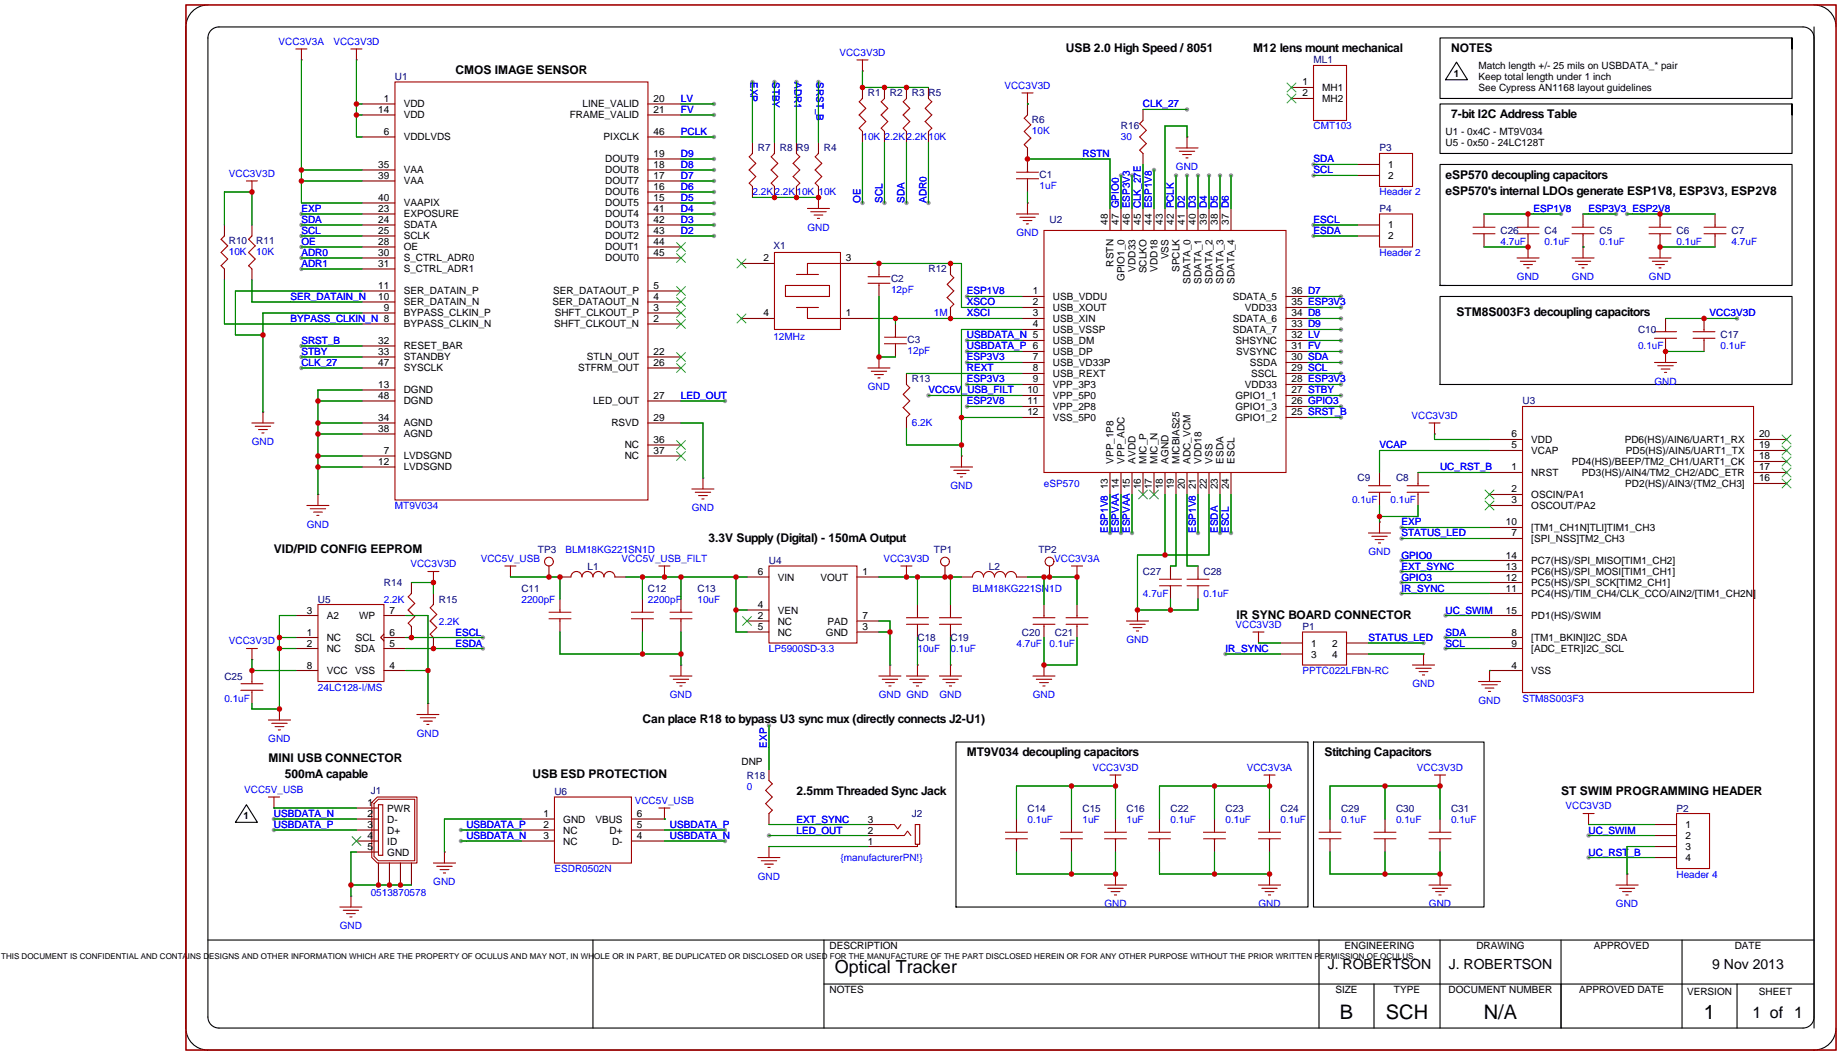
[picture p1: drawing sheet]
<svg xmlns="http://www.w3.org/2000/svg" width="425mm" height="244mm" viewBox="0 0 425 244" stroke-linecap="round" stroke-linejoin="round" font-family="sans-serif">
<defs><g id="words">
<g font-size="4.6">
<text x="309.4" y="235.2">B</text>
<text x="320" y="235.2">SCH</text>
<text x="342.6" y="235.2">N/A</text>
<text x="393.4" y="235.2">1</text>
</g>
<text font-size="4.2" x="192.8" y="224.6">Optical Tracker</text>
<text font-size="3.7" x="404.6" y="235.1">1 of 1</text>
<g font-size="3.2">
<text x="306.6" y="223.8">J. ROBERTSON</text>
<text x="334.5" y="223.8">J. ROBERTSON</text>
<text x="395.3" y="223.8">9 Nov 2013</text>
</g>
<g font-size="2.8">
<text x="105.2" y="17.1">CMOS IMAGE SENSOR</text>
<text x="246.1" y="12">USB 2.0 High Speed / 8051</text>
<text x="289.3" y="12">M12 lens mount mechanical</text>
<text x="335" y="12">NOTES</text>
<text x="335" y="27.3">7-bit I2C Address Table</text>
<text x="333.8" y="41.2">eSP570 decoupling capacitors</text>
<text x="333.8" y="45">eSP570's internal LDOs generate ESP1V8, ESP3V3, ESP2V8</text>
<text x="336.3" y="73">STM8S003F3 decoupling capacitors</text>
<text x="163.6" y="125">3.3V Supply (Digital) - 150mA Output</text>
<text x="63.2" y="127.6">VID/PID CONFIG EEPROM</text>
<text x="285.5" y="142.8">IR SYNC BOARD CONNECTOR</text>
<text x="148.3" y="167">Can place R18 to bypass U3 sync mux (directly connects J2-U1)</text>
<text x="62" y="175.8">MINI USB CONNECTOR</text>
<text x="65.8" y="179.7">500mA capable</text>
<text x="122.9" y="179.7">USB ESD PROTECTION</text>
<text x="223.3" y="174.6">MT9V034 decoupling capacitors</text>
<text x="305.8" y="174.6">Stitching Capacitors</text>
<text x="183.9" y="183.5">2.5mm Threaded Sync Jack</text>
<text x="360.4" y="183.5">ST SWIM PROGRAMMING HEADER</text>
</g>
<g font-size="2.3" fill="#00f">
<text x="64.3" y="10.3">VCC3V3A</text>
<text x="77" y="10.3">VCC3V3D</text>
<text x="193.8" y="12.9">VCC3V3D</text>
<text x="157.2" y="23.5">LV</text>
<text x="173.3" y="18.9" transform="rotate(90 173.3 18.9)">EXP</text>
<text x="178.4" y="18.9" transform="rotate(90 178.4 18.9)">STBY</text>
<text x="183.4" y="18.9" transform="rotate(90 183.4 18.9)">ADR1</text>
<text x="188.5" y="18.9" transform="rotate(90 188.5 18.9)">SRST_B</text>
<text x="231.9" y="20.5">VCC3V3D</text>
<text x="157.2" y="26.1">FV</text>
<text x="263.9" y="24.8">CLK_27</text>
<text x="303.3" y="29.9">CMT103</text>
<text x="157.2" y="31.2">PCLK</text>
<text x="199.1" y="32.4">10K</text>
<text x="204.2" y="32.4">2.2K</text>
<text x="209.3" y="32.4">2.2K</text>
<text x="214.4" y="32.4">10K</text>
<text x="238.3" y="30.9">10K</text>
<text x="258.8" y="32.4">30</text>
<text x="52.8" y="40.8">VCC3V3D</text>
<text x="157.2" y="41.3">D7</text>
<text x="157.2" y="38.8">D8</text>
<text x="157.2" y="36.2">D9</text>
<text x="249.9" y="36.2">RSTN</text>
<text x="271.5" y="39.3">GND</text>
<text x="303.3" y="37.5">SDA</text>
<text x="303.3" y="40.1">SCL</text>
<text x="157.2" y="46.4">D5</text>
<text x="157.2" y="43.9">D6</text>
<text x="173.7" y="45.1">2.2K</text>
<text x="178.8" y="45.1">2.2K</text>
<text x="183.9" y="45.1">10K</text>
<text x="189" y="45.1">10K</text>
<text x="198.7" y="46.9" transform="rotate(-90 198.7 46.9)">OE</text>
<text x="203.8" y="46.9" transform="rotate(-90 203.8 46.9)">SCL</text>
<text x="208.8" y="46.9" transform="rotate(-90 208.8 46.9)">SDA</text>
<text x="213.9" y="46.9" transform="rotate(-90 213.9 46.9)">ADR0</text>
<text x="240" y="43.6">1uF</text>
<text x="318.5" y="45.1">Header 2</text>
<text x="69.6" y="48.9">EXP</text>
<text x="69.6" y="51.5">SDA</text>
<text x="157.2" y="51.5">D3</text>
<text x="157.2" y="48.9">D4</text>
<text x="186.4" y="53.3">GND</text>
<text x="303.3" y="51.5">ESCL</text>
<text x="354.1" y="48.9">ESP1V8</text>
<text x="366.8" y="48.9">ESP3V3 ESP2V8</text>
<text x="52.8" y="58.8">10K</text>
<text x="59.2" y="58.8">10K</text>
<text x="69.6" y="54">SCL</text>
<text x="69.6" y="56.6">OE</text>
<text x="69.6" y="59.1">ADR0</text>
<text x="157.2" y="54">D2</text>
<text x="234.7" y="54.5">GND</text>
<text x="303.3" y="54">ESDA</text>
<text x="318.5" y="59.1">Header 2</text>
<text x="346.5" y="56.6">4.7uF</text>
<text x="356.6" y="56.6">0.1uF</text>
<text x="369.3" y="56.6">0.1uF</text>
<text x="387.1" y="56.6">0.1uF</text>
<text x="399.8" y="56.6">4.7uF</text>
<text x="69.6" y="61.6">ADR1</text>
<text x="350.2" y="64.7">GND</text>
<text x="362.9" y="64.7">GND</text>
<text x="380.7" y="64.7">GND</text>
<text x="67.1" y="69.3">SER_DATAIN_N</text>
<text x="205.7" y="67.7">12pF</text>
<text x="223.3" y="70.5">XSCO</text>
<text x="223.3" y="68">ESP1V8</text>
<text x="67.1" y="74.3">BYPASS_CLKIN_N 8</text>
<text x="215.6" y="73.1">1M</text>
<text x="223.3" y="73.1">XSCI</text>
<text x="394.7" y="73.1">VCC3V3D</text>
<text x="69.6" y="79.4">SRST_B</text>
<text x="69.6" y="82">STBY</text>
<text x="178.6" y="78.4">12MHz</text>
<text x="209.5" y="81.7">12pF</text>
<text x="223.3" y="78.2">USBDATA_N 5</text>
<text x="223.3" y="80.7">USBDATA_P 6</text>
<text x="223.3" y="83.2">ESP3V3</text>
<text x="378.2" y="80.7">0.1uF</text>
<text x="397.3" y="80.7">0.1uF</text>
<text x="69.6" y="84.5">CLK_27</text>
<text x="223.3" y="88.3">ESP3V3</text>
<text x="223.3" y="85.8">REXT</text>
<text x="382" y="88.8">GND</text>
<text x="157.2" y="92.1">LED_OUT</text>
<text x="200.4" y="90.1">GND</text>
<text x="214.4" y="90.9">VCC5V_USB_FILT</text>
<text x="223.3" y="93.4">ESP2V8</text>
<text x="210.6" y="98.5">6.2K</text>
<text x="325.9" y="96.7">VCC3V3D</text>
<text x="58.1" y="102.8">GND</text>
<text x="318.5" y="103.6">VCAP</text>
<text x="219.4" y="112.9">GND</text>
<text x="241" y="112.4">eSP570</text>
<text x="332.5" y="108.6">UC_RST_B</text>
<text x="91.2" y="117.5">MT9V034</text>
<text x="159.7" y="118">GND</text>
<text x="312.2" y="116.3">0.1uF</text>
<text x="321.1" y="116.3">0.1uF</text>
<text x="70.8" y="121.8">GND</text>
<text x="255.8" y="123.1" transform="rotate(-90 255.8 123.1)">ESP1V8</text>
<text x="258.4" y="123.1" transform="rotate(-90 258.4 123.1)">ESPVAA 14</text>
<text x="260.9" y="123.1" transform="rotate(-90 260.9 123.1)">ESPVAA 15</text>
<text x="276.1" y="123.1" transform="rotate(-90 276.1 123.1)">ESP1V8</text>
<text x="281.2" y="123.1" transform="rotate(-90 281.2 123.1)">ESDA</text>
<text x="283.8" y="123.1" transform="rotate(-90 283.8 123.1)">ESCL</text>
<text x="323.6" y="123.9">STATUS_LED</text>
<text x="323.6" y="121.3">EXP</text>
<text x="94.8" y="131">VCC3V3D</text>
<text x="111" y="129.7">VCC5V_USB</text>
<text x="130.6" y="127.7">BLM18KG221SN1D</text>
<text x="143.5" y="129.7">VCC5V_USB_FILT</text>
<text x="204" y="129.7">VCC3V3D</text>
<text x="243.4" y="129.7">VCC3V3A</text>
<text x="316" y="128.2">GND</text>
<text x="323.6" y="131.5">EXT_SYNC</text>
<text x="323.6" y="129">GPIO0</text>
<text x="224.5" y="136.6">BLM18KG221SN1D</text>
<text x="263.9" y="137.8">4.7uF</text>
<text x="277.9" y="137.8">0.1uF</text>
<text x="323.6" y="136.6">IR_SYNC</text>
<text x="323.6" y="134">GPIO3</text>
<text x="88.6" y="139.1">2.2K</text>
<text x="120.4" y="139.1">2200pF</text>
<text x="149.6" y="139.1">2200pF</text>
<text x="161" y="139.1">10uF</text>
<text x="333.8" y="141.7">UC_SWIM</text>
<text x="52.8" y="148.8">VCC3V3D</text>
<text x="101.3" y="144.2">2.2K</text>
<text x="105.2" y="146.7">ESCL</text>
<text x="105.2" y="149.3">ESDA</text>
<text x="234.7" y="149.3">4.7uF</text>
<text x="242.3" y="149.3">0.1uF</text>
<text x="260.1" y="148.5">GND</text>
<text x="285.3" y="145">VCC3V3D</text>
<text x="316" y="148">STATUS_LED</text>
<text x="333.8" y="146.7">SDA</text>
<text x="333.8" y="149.3">SCL</text>
<text x="177.5" y="150.5">LP5900SD-3.3</text>
<text x="211.8" y="150.5">10uF</text>
<text x="219.5" y="150.5">0.1uF</text>
<text x="283" y="150.5">IR_SYNC</text>
<text x="300.7" y="155.6">PPTC022LFBN-RC</text>
<text x="51.8" y="162">0.1uF</text>
<text x="73.4" y="159.4">24LC128-I/MS</text>
<text x="154.7" y="161.2">GND</text>
<text x="202.9" y="161.2">GND GND</text>
<text x="216.9" y="161.2">GND</text>
<text x="238.5" y="161.2">GND</text>
<text x="326.1" y="158.7">GND</text>
<text x="351.5" y="162">STM8S003F3</text>
<text x="341.4" y="162.5">GND</text>
<text x="62" y="171.4">GND</text>
<text x="96.2" y="170.1">GND</text>
<text x="177.1" y="172.6" transform="rotate(-90 177.1 172.6)">EXP</text>
<text x="252.2" y="178">VCC3V3D</text>
<text x="287.9" y="178">VCC3V3A</text>
<text x="327.2" y="178">VCC3V3D</text>
<text x="56.4" y="183.1">VCC5V_USB</text>
<text x="146.6" y="185.6">VCC5V_USB</text>
<text x="172.5" y="182.3">0</text>
<text x="63.2" y="188.6">USBDATA_N</text>
<text x="63.2" y="191.2">USBDATA_P</text>
<text x="107.7" y="191.2">USBDATA_P</text>
<text x="154.7" y="191.2">USBDATA_P</text>
<text x="183.9" y="189.9">EXT_SYNC</text>
<text x="237.2" y="189.9">0.1uF</text>
<text x="249.9" y="189.9">1uF</text>
<text x="260.1" y="189.9">1uF</text>
<text x="270.3" y="189.9">0.1uF</text>
<text x="283" y="189.9">0.1uF</text>
<text x="295.7" y="189.9">0.1uF</text>
<text x="309.6" y="189.9">0.1uF</text>
<text x="322.3" y="189.9">0.1uF</text>
<text x="335" y="189.9">0.1uF</text>
<text x="361.5" y="186.9">VCC3V3D</text>
<text x="107.7" y="193.7">USBDATA_N</text>
<text x="154.7" y="193.7">USBDATA_N</text>
<text x="183.9" y="192.5">LED_OUT</text>
<text x="366.8" y="197.5">UC_RST_B</text>
<text x="366.8" y="192.5">UC_SWIM</text>
<text x="128" y="201.3">ESDR0502N</text>
<text x="175" y="203.1">GND</text>
<text x="194.1" y="198.8">{manufacturerPN!}</text>
<text x="387.1" y="202.6">Header 4</text>
<text x="85.6" y="206.9">0513870578</text>
<text x="100.1" y="204.4">GND</text>
<text x="255" y="209.5">GND</text>
<text x="290.6" y="209.5">GND</text>
<text x="329.9" y="209.5">GND</text>
<text x="373.1" y="209.5">GND</text>
<text x="78.5" y="214.5">GND</text>
</g>
<g font-size="2.3" fill="#000080">
<text x="303.3" y="14.7">ML1</text>
<text x="91.2" y="18.5">U1</text>
<text x="200.4" y="22.3">R1</text>
<text x="205.5" y="22.3">R2</text>
<text x="210.6" y="22.3">R3</text>
<text x="214.4" y="22.3">R5</text>
<text x="238.3" y="28.4">R6</text>
<text x="258.8" y="29.9">R16</text>
<text x="175" y="35">R7</text>
<text x="180.1" y="35">R8</text>
<text x="183.9" y="35">R9</text>
<text x="190.2" y="35">R4</text>
<text x="318.5" y="35">P3</text>
<text x="240" y="41.1">C1</text>
<text x="242.3" y="51.5">U2</text>
<text x="318.5" y="48.9">P4</text>
<text x="52.8" y="56.3">R10</text>
<text x="59.2" y="56.3">R11</text>
<text x="178.6" y="57.6">X1</text>
<text x="346.5" y="54">C26</text>
<text x="356.6" y="54">C4</text>
<text x="369.3" y="54">C5</text>
<text x="387.1" y="54">C6</text>
<text x="399.8" y="54">C7</text>
<text x="205.7" y="65.2">C2</text>
<text x="214.4" y="62.9">R12</text>
<text x="378.2" y="76.9">C10</text>
<text x="209.5" y="79.2">C3</text>
<text x="397.3" y="78.2">C17</text>
<text x="210.6" y="88.3">R13</text>
<text x="351.5" y="93.4">U3</text>
<text x="313.4" y="111.2">C9</text>
<text x="322.3" y="111.2">C8</text>
<text x="124.2" y="127.7">TP3</text>
<text x="135.6" y="131.5">L1</text>
<text x="177.5" y="130.2">U4</text>
<text x="215.6" y="127.7">TP1</text>
<text x="228.3" y="131.5">L2</text>
<text x="239.8" y="127.7">TP2</text>
<text x="88.6" y="135.3">R14</text>
<text x="120.4" y="136.6">C11</text>
<text x="149.6" y="136.6">C12</text>
<text x="161" y="136.6">C13</text>
<text x="263.9" y="132.8">C27</text>
<text x="277.9" y="132.8">C28</text>
<text x="73.4" y="139.1">U5</text>
<text x="101.3" y="139.1">R15</text>
<text x="211.8" y="148">C18</text>
<text x="219.5" y="148">C19</text>
<text x="236" y="146.7">C20</text>
<text x="243.6" y="146.7">C21</text>
<text x="300.7" y="145.5">P1</text>
<text x="51.8" y="156.9">C25</text>
<text x="172.5" y="179.8">R18</text>
<text x="85.6" y="183.3">J1</text>
<text x="128" y="183.6">U6</text>
<text x="210.6" y="188.6">J2</text>
<text x="237.2" y="187.4">C14</text>
<text x="249.9" y="187.4">C15</text>
<text x="260.1" y="187.4">C16</text>
<text x="270.3" y="187.4">C22</text>
<text x="283" y="187.4">C23</text>
<text x="295.7" y="187.4">C24</text>
<text x="309.6" y="187.4">C29</text>
<text x="322.3" y="187.4">C30</text>
<text x="335" y="187.4">C31</text>
<text x="387.1" y="187.4">P2</text>
</g>
<g font-size="2.3">
<text x="335.7" y="17.7">1</text>
<text x="341.4" y="15.9">Match length +/- 25 mils on USBDATA_* pair</text>
<text x="88.6" y="23.5">1</text>
<text x="150.9" y="23.5">20</text>
<text x="300.7" y="19.7">1</text>
<text x="300.7" y="22.3">2</text>
<text x="305.3" y="21">MH1</text>
<text x="305.3" y="23.5">MH2</text>
<text x="341.4" y="18.5">Keep total length under 1 inch</text>
<text x="341.4" y="21">See Cypress AN1168 layout guidelines</text>
<text x="87.3" y="26.1">14</text>
<text x="93.2" y="27.4">VDD</text>
<text x="93.2" y="24.8">VDD</text>
<text x="131.5" y="27.4">FRAME_VALID</text>
<text x="134.5" y="24.8">LINE_VALID</text>
<text x="150.9" y="26.1">21</text>
<text x="88.6" y="31.2">6</text>
<text x="93.2" y="32.4">VDDLVDS</text>
<text x="139.4" y="32.4">PIXCLK</text>
<text x="150.9" y="31.2">46</text>
<text x="333.8" y="31.2">U1 - 0x4C - MT9V034</text>
<text x="333.8" y="33.7">U5 - 0x50 - 24LC128T</text>
<text x="87.3" y="41.3">39</text>
<text x="87.3" y="38.8">35</text>
<text x="93.2" y="40.1">VAA</text>
<text x="139.7" y="40.1">DOUT8</text>
<text x="139.7" y="37.5">DOUT9</text>
<text x="150.9" y="41.3">17</text>
<text x="150.9" y="38.8">18</text>
<text x="150.9" y="36.2">19</text>
<text x="320.5" y="38.8">1</text>
<text x="320.5" y="41.3">2</text>
<text x="87.3" y="46.4">40</text>
<text x="93.2" y="42.6">VAA</text>
<text x="93.2" y="47.7">VAAPIX</text>
<text x="139.7" y="47.7">DOUT5</text>
<text x="139.7" y="45.1">DOUT6</text>
<text x="139.7" y="42.6">DOUT7</text>
<text x="150.9" y="46.4">15</text>
<text x="150.9" y="43.9">16</text>
<text x="87.3" y="48.9">23</text>
<text x="87.3" y="51.5">24</text>
<text x="93.2" y="50.2">EXPOSURE</text>
<text x="93.2" y="52.8">SDATA</text>
<text x="139.7" y="50.2">DOUT4</text>
<text x="139.7" y="52.8">DOUT3</text>
<text x="150.9" y="48.9">41</text>
<text x="150.9" y="51.5">42</text>
<text x="255.8" y="51.9" transform="rotate(-90 255.8 51.9)">48</text>
<text x="258.4" y="51.9" transform="rotate(-90 258.4 51.9)">47 GPIO0</text>
<text x="260.9" y="51.9" transform="rotate(-90 260.9 51.9)">46 ESP3V3</text>
<text x="263.4" y="51.9" transform="rotate(-90 263.4 51.9)">45 CLK_27E</text>
<text x="266" y="51.9" transform="rotate(-90 266 51.9)">44 ESP1V8</text>
<text x="268.5" y="51.9" transform="rotate(-90 268.5 51.9)">43</text>
<text x="271.1" y="51.9" transform="rotate(-90 271.1 51.9)">42 PCLK</text>
<text x="273.6" y="51.9" transform="rotate(-90 273.6 51.9)">41 D2</text>
<text x="276.1" y="51.9" transform="rotate(-90 276.1 51.9)">40 D3</text>
<text x="278.7" y="51.9" transform="rotate(-90 278.7 51.9)">39 D4</text>
<text x="281.2" y="51.9" transform="rotate(-90 281.2 51.9)">38 D5</text>
<text x="283.8" y="51.9" transform="rotate(-90 283.8 51.9)">37 D6</text>
<text x="320.5" y="52.8">1</text>
<text x="87.3" y="54">25</text>
<text x="87.3" y="56.6">28</text>
<text x="87.3" y="59.1">30</text>
<text x="93.2" y="55.3">SCLK</text>
<text x="93.2" y="57.8">OE</text>
<text x="139.7" y="55.3">DOUT2</text>
<text x="139.7" y="57.8">DOUT1</text>
<text x="150.9" y="54">43</text>
<text x="150.9" y="56.6">44</text>
<text x="150.9" y="59.1">45</text>
<text x="269.8" y="59.9" transform="rotate(-90 269.8 59.9)">VSS</text>
<text x="320.5" y="55.3">2</text>
<text x="87.3" y="61.6">31</text>
<text x="93.2" y="60.4">S_CTRL_ADR0</text>
<text x="93.2" y="62.9">S_CTRL_ADR1</text>
<text x="139.7" y="60.4">DOUT0</text>
<text x="176.3" y="60.4">2</text>
<text x="195.3" y="60.4">3</text>
<text x="257.1" y="61.5" transform="rotate(-90 257.1 61.5)">RSTN</text>
<text x="259.6" y="64.9" transform="rotate(-90 259.6 64.9)">GPIO1_0</text>
<text x="262.2" y="62.7" transform="rotate(-90 262.2 62.7)">VDD33</text>
<text x="264.7" y="63.1" transform="rotate(-90 264.7 63.1)">SCLKO</text>
<text x="267.3" y="62.7" transform="rotate(-90 267.3 62.7)">VDD18</text>
<text x="272.3" y="62.8" transform="rotate(-90 272.3 62.8)">SPCLK</text>
<text x="274.9" y="65.5" transform="rotate(-90 274.9 65.5)">SDATA_0</text>
<text x="277.4" y="65.5" transform="rotate(-90 277.4 65.5)">SDATA_1</text>
<text x="280" y="65.5" transform="rotate(-90 280 65.5)">SDATA_2</text>
<text x="282.5" y="65.5" transform="rotate(-90 282.5 65.5)">SDATA_3</text>
<text x="285" y="65.5" transform="rotate(-90 285 65.5)">SDATA_4</text>
<text x="87.3" y="69.3">10</text>
<text x="87.3" y="66.7">11</text>
<text x="88.6" y="71.8">9</text>
<text x="93.2" y="70.5">SER_DATAIN_N</text>
<text x="93.2" y="68">SER_DATAIN_P</text>
<text x="127.6" y="70.5">SER_DATAOUT_N</text>
<text x="127.7" y="68">SER_DATAOUT_P</text>
<text x="150.9" y="71.8">3</text>
<text x="150.9" y="69.3">4</text>
<text x="150.9" y="66.7">5</text>
<text x="238.5" y="68">1</text>
<text x="238.5" y="70.5">2</text>
<text x="243.1" y="69.3">USB_VDDU</text>
<text x="243.1" y="71.8">USB_XOUT</text>
<text x="284.6" y="69.3">SDATA_5</text>
<text x="287.5" y="71.8">VDD33</text>
<text x="298.2" y="70.5">35 ESP3V3</text>
<text x="298.2" y="68">36 D7</text>
<text x="93.2" y="75.6">BYPASS_CLKIN_N</text>
<text x="93.2" y="73.1">BYPASS_CLKIN_P</text>
<text x="127.9" y="75.6">SHFT_CLKOUT_N</text>
<text x="128.1" y="73.1">SHFT_CLKOUT_P</text>
<text x="150.9" y="74.3">2</text>
<text x="176.3" y="73.1">4</text>
<text x="195.3" y="73.1">1</text>
<text x="238.5" y="73.1">3</text>
<text x="238.5" y="75.6">4</text>
<text x="243.1" y="74.3">USB_XIN</text>
<text x="243.1" y="76.9">USB_VSSP</text>
<text x="284.6" y="76.9">SDATA_7</text>
<text x="284.6" y="74.3">SDATA_6</text>
<text x="298.2" y="75.6">33 D9</text>
<text x="298.2" y="73.1">34 D8</text>
<text x="87.3" y="79.4">32</text>
<text x="87.3" y="82">33</text>
<text x="93.2" y="80.7">RESET_BAR</text>
<text x="93.2" y="83.2">STANDBY</text>
<text x="135.5" y="83.2">STLN_OUT</text>
<text x="150.9" y="82">22</text>
<text x="238.5" y="83.2">7</text>
<text x="243.1" y="79.4">USB_DM</text>
<text x="243.1" y="82">USB_DP</text>
<text x="285.3" y="79.4">SHSYNC</text>
<text x="285.4" y="82">SVSYNC</text>
<text x="298.2" y="83.2">30 SDA</text>
<text x="298.2" y="80.7">31 FV</text>
<text x="298.2" y="78.2">32 LV</text>
<text x="87.3" y="84.5">47</text>
<text x="87.3" y="89.6">13</text>
<text x="93.2" y="85.8">SYSCLK</text>
<text x="133.5" y="85.8">STFRM_OUT</text>
<text x="150.9" y="84.5">26</text>
<text x="238.5" y="85.8">8</text>
<text x="238.5" y="88.3">9</text>
<text x="243.1" y="84.5">USB_VD33P</text>
<text x="243.1" y="87">USB_REXT</text>
<text x="243.1" y="89.6">VPP_3P3</text>
<text x="287.5" y="89.6">VDD33</text>
<text x="288.6" y="84.5">SSDA</text>
<text x="288.9" y="87">SSCL</text>
<text x="298.2" y="88.3">28 ESP3V3</text>
<text x="298.2" y="85.8">29 SCL</text>
<text x="87.3" y="92.1">48</text>
<text x="93.2" y="93.4">DGND</text>
<text x="93.2" y="90.9">DGND</text>
<text x="136.9" y="93.4">LED_OUT</text>
<text x="150.9" y="92.1">27</text>
<text x="237.2" y="90.9">10</text>
<text x="237.2" y="93.4">11</text>
<text x="237.2" y="95.9">12</text>
<text x="243.1" y="92.1">VPP_5P0</text>
<text x="243.1" y="94.7">VPP_2P8</text>
<text x="285.3" y="94.7">GPIO1_3</text>
<text x="285.3" y="92.1">GPIO1_1</text>
<text x="298.2" y="95.9">25 SRST_B</text>
<text x="298.2" y="93.4">26 GPIO3</text>
<text x="298.2" y="90.9">27 STBY</text>
<text x="87.3" y="99.7">38</text>
<text x="87.3" y="97.2">34</text>
<text x="93.2" y="101">AGND</text>
<text x="93.2" y="98.5">AGND</text>
<text x="141.2" y="98.5">RSVD</text>
<text x="150.9" y="97.2">29</text>
<text x="243.1" y="97.2">VSS_5P0</text>
<text x="285.3" y="97.2">GPIO1_2</text>
<text x="349" y="101">6</text>
<text x="406.1" y="101">20</text>
<text x="87.3" y="107.4">12</text>
<text x="88.6" y="104.8">7</text>
<text x="93.2" y="106.1">LVDSGND</text>
<text x="144.2" y="106.1">NC</text>
<text x="144.2" y="103.6">NC</text>
<text x="150.9" y="104.8">37</text>
<text x="150.9" y="102.3">36</text>
<text x="257.1" y="107.1" transform="rotate(-90 257.1 107.1)">VPP_1P8</text>
<text x="259.6" y="107.1" transform="rotate(-90 259.6 107.1)">VPP_ADC</text>
<text x="262.2" y="107.1" transform="rotate(-90 262.2 107.1)">AVDD</text>
<text x="264.7" y="107.1" transform="rotate(-90 264.7 107.1)">MIC_P</text>
<text x="267.3" y="107.1" transform="rotate(-90 267.3 107.1)">MIC_N</text>
<text x="269.8" y="107.1" transform="rotate(-90 269.8 107.1)">AGND</text>
<text x="272.3" y="107.1" transform="rotate(-90 272.3 107.1)">MICBIAS25</text>
<text x="274.9" y="107.1" transform="rotate(-90 274.9 107.1)">ADC_VCM</text>
<text x="277.4" y="107.1" transform="rotate(-90 277.4 107.1)">VDD18</text>
<text x="280" y="107.1" transform="rotate(-90 280 107.1)">VSS</text>
<text x="282.5" y="107.1" transform="rotate(-90 282.5 107.1)">ESDA</text>
<text x="285" y="107.1" transform="rotate(-90 285 107.1)">ESCL</text>
<text x="349" y="103.6">5</text>
<text x="353.6" y="104.8">VCAP</text>
<text x="353.6" y="102.3">VDD</text>
<text x="362.9" y="107.4">PD4(HS)/BEEP/TM2_CH1/UART1_CK</text>
<text x="375.1" y="102.3">PD6(HS)/AIN6/UART1_RX</text>
<text x="375.4" y="104.8">PD5(HS)/AIN5/UART1_TX</text>
<text x="406.1" y="106.1">18</text>
<text x="406.1" y="103.6">19</text>
<text x="93.2" y="108.6">LVDSGND</text>
<text x="255.8" y="112.9" transform="rotate(-90 255.8 112.9)">13</text>
<text x="263.4" y="112.9" transform="rotate(-90 263.4 112.9)">16</text>
<text x="266" y="112.9" transform="rotate(-90 266 112.9)">17</text>
<text x="268.5" y="112.9" transform="rotate(-90 268.5 112.9)">18</text>
<text x="271.1" y="112.9" transform="rotate(-90 271.1 112.9)">19</text>
<text x="273.6" y="112.9" transform="rotate(-90 273.6 112.9)">20</text>
<text x="276.1" y="112.9" transform="rotate(-90 276.1 112.9)">21</text>
<text x="278.7" y="112.9" transform="rotate(-90 278.7 112.9)">22</text>
<text x="281.2" y="112.9" transform="rotate(-90 281.2 112.9)">23</text>
<text x="283.8" y="112.9" transform="rotate(-90 283.8 112.9)">24</text>
<text x="349" y="113.7">2</text>
<text x="349" y="108.6">1</text>
<text x="353.6" y="109.9">NRST</text>
<text x="365.3" y="109.9">PD3(HS)/AIN4/TM2_CH2/ADC_ETR</text>
<text x="375.3" y="112.4">PD2(HS)/AIN3/{TM2_CH3]</text>
<text x="406.1" y="111.2">16</text>
<text x="406.1" y="108.6">17</text>
<text x="349" y="116.3">3</text>
<text x="353.6" y="115">OSCIN/PA1</text>
<text x="353.6" y="117.5">OSCOUT/PA2</text>
<text x="347.7" y="121.3">10</text>
<text x="349" y="123.9">7</text>
<text x="353.6" y="122.6">[TM1_CH1N]TLI]TIM1_CH3</text>
<text x="353.6" y="125.1">[SPI_NSS]TM2_CH3</text>
<text x="347.7" y="129">14</text>
<text x="347.7" y="131.5">13</text>
<text x="353.6" y="130.2">PC7(HS)/SPI_MISO[TIM1_CH2]</text>
<text x="175" y="132.8">6</text>
<text x="179.6" y="134">VIN</text>
<text x="189.4" y="134">VOUT</text>
<text x="199.1" y="132.8">1</text>
<text x="347.7" y="136.6">11</text>
<text x="347.7" y="134">12</text>
<text x="353.6" y="137.8">PC4(HS)/TIM_CH4/CLK_CCO/AIN2/[TIM1_CH2N]</text>
<text x="353.6" y="132.8">PC6(HS)/SPI_MOSI[TIM1_CH1]</text>
<text x="353.6" y="135.3">PC5(HS)/SPI_SCK[TIM2_CH1]</text>
<text x="70.9" y="141.7">3</text>
<text x="75.4" y="142.9">A2</text>
<text x="82.9" y="142.9">WP</text>
<text x="89.9" y="141.7">7</text>
<text x="175" y="140.4">4</text>
<text x="175" y="142.9">2</text>
<text x="179.6" y="141.7">VEN</text>
<text x="199.1" y="142.9">7</text>
<text x="347.7" y="141.7">15</text>
<text x="353.6" y="142.9">PD1(HS)/SWIM</text>
<text x="70.9" y="146.7">1</text>
<text x="70.9" y="149.3">2</text>
<text x="75.4" y="148">NC</text>
<text x="82.1" y="148">SCL</text>
<text x="89.9" y="149.3">5</text>
<text x="89.9" y="146.7">6</text>
<text x="175" y="145.5">5</text>
<text x="179.6" y="144.2">NC</text>
<text x="179.6" y="146.7">NC</text>
<text x="190.7" y="146.7">GND</text>
<text x="191.1" y="144.2">PAD</text>
<text x="199.1" y="145.5">3</text>
<text x="302.8" y="149.3">1</text>
<text x="307.6" y="149.3">2</text>
<text x="349" y="146.7">8</text>
<text x="349" y="149.3">9</text>
<text x="353.6" y="148">[TM1_BKIN]I2C_SDA</text>
<text x="70.9" y="154.4">8</text>
<text x="75.4" y="150.5">NC</text>
<text x="75.4" y="155.6">VCC</text>
<text x="81.9" y="150.5">SDA</text>
<text x="82" y="155.6">VSS</text>
<text x="89.9" y="154.4">4</text>
<text x="302.8" y="151.8">3</text>
<text x="307.6" y="151.8">4</text>
<text x="349" y="154.4">4</text>
<text x="353.6" y="150.5">[ADC_ETR]I2C_SCL</text>
<text x="353.6" y="155.6">VSS</text>
<text x="171.2" y="176.7">DNP</text>
<text x="56.3" y="189.1">1</text>
<text x="84.8" y="186.1">1</text>
<text x="84.8" y="188.6">2</text>
<text x="84.8" y="191.2">3</text>
<text x="89.4" y="187.4">PWR</text>
<text x="89.4" y="189.9">D-</text>
<text x="125.5" y="188.6">1</text>
<text x="125.5" y="191.2">2</text>
<text x="130" y="189.9">GND</text>
<text x="137.5" y="189.9">VBUS</text>
<text x="147.1" y="188.6">6</text>
<text x="147.1" y="191.2">5</text>
<text x="200.4" y="189.9">3</text>
<text x="389.1" y="191.2">1</text>
<text x="84.8" y="196.3">5</text>
<text x="84.8" y="193.7">4</text>
<text x="89.4" y="192.5">D+</text>
<text x="89.4" y="197.5">GND</text>
<text x="89.4" y="195">ID</text>
<text x="125.5" y="193.7">3</text>
<text x="130" y="192.5">NC</text>
<text x="130" y="195">NC</text>
<text x="140.7" y="192.5">D+</text>
<text x="141.3" y="195">D-</text>
<text x="147.1" y="193.7">4</text>
<text x="200.4" y="195">1</text>
<text x="200.4" y="192.5">2</text>
<text x="389.1" y="193.7">2</text>
<text x="389.1" y="196.3">3</text>
<text x="389.1" y="198.8">4</text>
<text x="191.5" y="219.1">DESCRIPTION</text>
<text x="310.4" y="219.1">ENGINEERING</text>
<text x="340.9" y="219.1">DRAWING</text>
<text x="368" y="219.1">APPROVED</text>
<text x="400.5" y="219.1">DATE</text>
<text x="191.5" y="229.3">NOTES</text>
<text x="308.3" y="229.3">SIZE</text>
<text x="321.8" y="229.3">TYPE</text>
<text x="334.5" y="229.3">DOCUMENT NUMBER</text>
<text x="364.6" y="229.3">APPROVED DATE</text>
<text x="389.5" y="229.8">VERSION</text>
<text x="406.1" y="229.8">SHEET</text>
</g>
<text font-size="1.8" x=".3" y="221.5">THIS DOCUMENT IS CONFIDENTIAL AND CONTAINS DESIGNS AND OTHER INFORMATION WHICH ARE THE PROPERTY OF OCULUS AND MAY NOT, IN WHOLE OR IN PART, BE DUPLICATED OR DISCLOSED OR USED FOR THE MANUFACTURE OF THE PART DISCLOSED HEREIN OR FOR ANY OTHER PURPOSE WITHOUT THE PRIOR WRITTEN PERMISSION OF OCULUS.</text>
</g></defs>
<g fill="#999">
<circle cx="69.6" cy="79.9" r=".51"/>
<circle cx="69.6" cy="85" r=".51"/>
<circle cx="167.4" cy="92.6" r=".51"/>
<circle cx="69.6" cy="49.4" r=".51"/>
<circle cx="164.8" cy="54.5" r=".51"/>
<circle cx="164.8" cy="51.9" r=".51"/>
<circle cx="164.8" cy="49.4" r=".51"/>
<circle cx="164.8" cy="46.9" r=".51"/>
<circle cx="164.8" cy="44.3" r=".51"/>
<circle cx="164.8" cy="41.8" r=".51"/>
<circle cx="164.8" cy="39.2" r=".51"/>
<circle cx="164.8" cy="36.7" r=".51"/>
<circle cx="164.8" cy="24" r=".51"/>
<circle cx="69.6" cy="51.9" r=".51"/>
<circle cx="69.6" cy="54.5" r=".51"/>
<circle cx="69.6" cy="57" r=".51"/>
<circle cx="69.6" cy="82.4" r=".51"/>
<circle cx="69.6" cy="59.6" r=".51"/>
<circle cx="69.6" cy="62.1" r=".51"/>
<circle cx="276.6" cy="40.5" r=".51"/>
<circle cx="279.1" cy="40.5" r=".51"/>
<circle cx="281.7" cy="40.5" r=".51"/>
<circle cx="284.2" cy="40.5" r=".51"/>
<circle cx="309.6" cy="68.5" r=".51"/>
<circle cx="309.6" cy="73.5" r=".51"/>
<circle cx="309.6" cy="76.1" r=".51"/>
<circle cx="274.1" cy="40.5" r=".51"/>
<circle cx="63.2" cy="189.1" r=".51"/>
<circle cx="63.2" cy="191.6" r=".51"/>
<circle cx="178.8" cy="18.9" r=".51"/>
<circle cx="173.7" cy="18.9" r=".51"/>
<circle cx="199.1" cy="46.9" r=".51"/>
<circle cx="204.2" cy="46.9" r=".51"/>
<circle cx="209.3" cy="46.9" r=".51"/>
<circle cx="214.4" cy="46.9" r=".51"/>
<circle cx="183.9" cy="18.9" r=".51"/>
<circle cx="189" cy="18.9" r=".51"/>
<circle cx="164.8" cy="26.5" r=".51"/>
<circle cx="164.8" cy="31.6" r=".51"/>
<circle cx="167.4" cy="194.2" r=".51"/>
<circle cx="167.4" cy="191.6" r=".51"/>
<circle cx="106.4" cy="194.2" r=".51"/>
<circle cx="106.4" cy="191.6" r=".51"/>
<circle cx="309.6" cy="71" r=".51"/>
<circle cx="309.6" cy="78.6" r=".51"/>
<circle cx="309.6" cy="81.2" r=".51"/>
<circle cx="309.6" cy="93.9" r=".51"/>
<circle cx="309.6" cy="91.3" r=".51"/>
<circle cx="223.3" cy="78.6" r=".51"/>
<circle cx="223.3" cy="81.2" r=".51"/>
<circle cx="223.3" cy="83.7" r=".51"/>
<circle cx="223.3" cy="88.8" r=".51"/>
<circle cx="214.4" cy="91.3" r=".51"/>
<circle cx="309.6" cy="83.7" r=".51"/>
<circle cx="309.6" cy="86.2" r=".51"/>
<circle cx="309.6" cy="88.8" r=".51"/>
<circle cx="261.4" cy="40.5" r=".51"/>
<circle cx="271.5" cy="40.5" r=".51"/>
<circle cx="281.7" cy="123.1" r=".51"/>
<circle cx="284.2" cy="123.1" r=".51"/>
<circle cx="223.3" cy="68.5" r=".51"/>
<circle cx="373.1" cy="49.4" r=".51"/>
<circle cx="375.7" cy="49.4" r=".51"/>
<circle cx="223.3" cy="93.9" r=".51"/>
<circle cx="258.8" cy="40.5" r=".51"/>
<circle cx="256.3" cy="123.1" r=".51"/>
<circle cx="360.4" cy="49.4" r=".51"/>
<circle cx="266.4" cy="39.2" r=".51"/>
<circle cx="258.8" cy="123.1" r=".51"/>
<circle cx="261.4" cy="123.1" r=".51"/>
<circle cx="276.6" cy="123.1" r=".51"/>
<circle cx="177.5" cy="192.9" r=".51"/>
<circle cx="333.8" cy="147.2" r=".51"/>
<circle cx="333.8" cy="149.7" r=".51"/>
<circle cx="333.8" cy="142.1" r=".51"/>
<circle cx="401.1" cy="73.5" r=".51"/>
<circle cx="366.8" cy="198" r=".51"/>
<circle cx="366.8" cy="192.9" r=".51"/>
<circle cx="323.6" cy="137" r=".51"/>
<circle cx="309.6" cy="96.4" r=".51"/>
<circle cx="111.5" cy="147.2" r=".51"/>
<circle cx="111.5" cy="149.7" r=".51"/>
<circle cx="274.1" cy="25.3" r=".51"/>
<circle cx="323.6" cy="132" r=".51"/>
<circle cx="177.5" cy="167.5" r=".51"/>
<circle cx="328.7" cy="148.5" r=".51"/>
<circle cx="283" cy="151" r=".51"/>
<circle cx="323.6" cy="124.3" r=".51"/>
<circle cx="303.3" cy="38" r=".51"/>
<circle cx="303.3" cy="40.5" r=".51"/>
<circle cx="303.3" cy="51.9" r=".51"/>
<circle cx="303.3" cy="54.5" r=".51"/>
<circle cx="323.6" cy="129.4" r=".51"/>
<circle cx="323.6" cy="134.5" r=".51"/>
<circle cx="323.6" cy="121.8" r=".51"/>
</g>
<g fill="none" stroke="#000" stroke-width=".25">
<path d="M48 1.1a5.1 5.1 0 0 0-5.1 5.1v231.2a5.1 5.1 0 0 0 5.1 5h370.8a5.1 5.1 0 0 0 5.1-5M336.3 14.4l2.5 4h-5zM413.8 8.8v13.9h-81.3v-13.9h81.3v2.5M418.8 8.8a2.54 2.54 0 0 0-2.5-2.6h-365.8a2.54 2.54 0 0 0-2.5 2.6v226a2.54 2.54 0 0 0 2.5 2.6h365.8a2.54 2.54 0 0 0 2.5-2.6M418.8 1.1a5.1 5.1 0 0 1 5.1 5.1M418.8 6.2v231.2M413.8 24v11.4h-81.3v-11.4h81.3v2.5M332.5 65.9h81.3v-27.9h-81.3v27.9h1.3M332.5 68.5h81.3v20.3h-81.3zM220.7 171.3h81.3v38.1h-81.3zM303.3 171.3h39.3v38.1h-39.3zM56.9 185.8l2.5 4.1h-5z"/>
<path d="M48 217h370.8M136.9 217v20.4M190.2 217v20.4M304.5 217v20.4M332.5 217v20.4M360.4 217v20.4M388.4 217v20.4M190.2 227.2h228.6M317.2 227.2v10.2M401.1 227.2v10.2"/>
</g>
<g fill="none" stroke="#a10000" stroke-width=".25">
<path d="M42.9 1.1h381v241.3h-381zM68.3 11.3h2.6M69.6 11.3v2.5M81 11.3h2.6M82.3 11.3v2.5M91.2 18.9h58.4v96.5h-58.4zM197.9 13.8h2.5M199.1 13.8v2.6M303.3 15.1h7.6v12.7h-7.6zM173.7 35.4l-.7 .8 1.5 1.5-1.5 1.5 1.5 1.6-1.5 1.5 .7 .8M178.8 35.4l-.7 .8 1.5 1.5-1.5 1.5 1.5 1.6-1.5 1.5 .7 .8M183.9 35.4l.8 .8-1.6 1.5 1.6 1.5-1.6 1.6 1.6 1.5-.8 .8"/>
<path d="M189 35.4l-.8 .8 1.5 1.5-1.5 1.5 1.5 1.6-1.5 1.5 .8 .8M199.1 22.7l-.7 .8 1.5 1.5-1.5 1.5 1.5 1.6-1.5 1.5 .7 .8M204.2 22.7l-.7 .8 1.5 1.5-1.5 1.5 1.5 1.6-1.5 1.5 .7 .8M209.3 22.7l-.8 .8 1.6 1.5-1.6 1.5 1.6 1.6-1.6 1.5 .8 .8M214.4 22.7l.7 .8-1.5 1.5 1.5 1.5-1.5 1.6 1.5 1.5-.7 .8M234.7 39.8h5.1M236 21.5h2.5M237.2 26.5l-.7 .8 1.5 1.5-1.5 1.6 1.5 1.5-1.5 1.5 .7 .8M237.2 21.5v2.5M237.2 39.2v.6M263.9 27.8l-.8 .8 1.6 1.5-1.6 1.5 1.6 1.5-1.6 1.6 .8 .7M271.5 34.2h5.1"/>
<path d="M272.3 34.9h3.5M273 35.7h2.1M273.8 36.4h.5M274.1 31.6v2.6M318.5 35.4h7.6v7.7h-7.6zM51.8 54.5l-.7 .7 1.5 1.6-1.5 1.5 1.5 1.5-1.5 1.5 .7 .8M56.9 41.8h2.5M58.2 54.5l-.8 .7 1.5 1.6-1.5 1.5 1.5 1.5-1.5 1.5 .8 .8M58.2 41.8v2.5M178.8 58.3h15.3v17.8h-15.3zM186.4 48.1h5.1M187.2 48.9h3.6"/>
<path d="M188 49.7h2M188.7 50.4h.5M189 45.6v2.5M234.7 41.3h5.1M234.7 49.4h5.1M235.5 50.2h3.5M236.2 50.9h2.1M237 51.7h.5M237.2 41.3v.5M237.2 46.9v2.5M241 53.2h55.9v55.9h-55.9zM318.5 49.4h7.6v7.6h-7.6z"/>
<path d="M340.1 52.5h5.1M340.1 54h5.1M342.6 51.9v.6M342.6 54v.5M350.3 52.5h5M350.3 54h5M350.3 59.6h5M352.8 51.9v.6M352.8 54v.5M352.8 57v2.6M363 52.5h5M363 54h5"/>
<path d="M363 59.6h5M365.5 51.9v.6M365.5 54v.5M365.5 57v2.6M380.7 52.5h5.1M380.7 54h5.1M380.7 59.6h5.1M383.3 51.9v.6M383.3 54v.5M383.3 57v2.6M393.4 52.5h5.1M393.4 54h5.1"/>
<path d="M396 51.9v.6M396 54v.5M181.4 65.9h10.1v2.6h-10.1zM183.9 63.4h5.1M183.9 71h5.1M186.4 71v2.5h7.7M194.1 60.8h-7.7v2.6M200.4 65.4h5.1M200.4 63.9h5.1M202.9 63.4v.5M202.9 65.4v.5M204.2 79.4h5.1"/>
<path d="M204.2 77.9h5.1M206.8 77.3v.6M206.8 79.4v.5M219.5 63.4l.7 .7-1.5 1.6 1.5 1.5-1.5 1.5 1.5 1.5-.7 .8M351 60.3h3.6M351.8 61.1h2M352.6 61.8h.5M363.7 60.3h3.6M364.5 61.1h2M365.3 61.8h.5M381.5 60.3h3.6M382 76.6h5.1"/>
<path d="M382 78.1h5.1M382.3 61.1h2M383 61.8h.5M384.6 76.1v.5M384.6 78.1v.5M390.9 76.6h5.1M390.9 78.1h5.1M393.4 76.1v.5M393.4 78.1v.5M58.2 97.7h5M58.9 98.4h3.6M59.7 99.2h2"/>
<path d="M60.5 99.9h.5M60.7 95.1v2.6M200.4 85h5.1M201.2 85.7h3.5M201.9 86.5h2.1M202.7 87.2h.5M202.9 82.4v2.6M209.3 88.8l.8 .7-1.6 1.6 1.6 1.5-1.6 1.5 1.6 1.5-.8 .8M329.9 97.7h2.6M331.2 97.7v2.5M351.5 93.9h53.4v66h-53.4zM382 83.7h5.1"/>
<path d="M382.8 84.5h3.5M383.5 85.2h2.1M384.3 86h.5M384.6 81.2v2.5M70.9 116.7h5M71.6 117.5h3.6M72.4 118.2h2M73.2 119h.5M73.4 114.2v2.5M159.8 112.9h5M160.5 113.7h3.6M161.3 114.4h2"/>
<path d="M162.1 115.2h.5M162.3 110.4v2.5M219.5 107.8h5M220.2 108.6h3.6M221 109.3h2M221.7 110.1h.5M222 105.3v2.5M316 113.7h5.1M316 112.1h5.1M318.5 111.6v.5M318.5 113.7v.5M324.9 113.7h5"/>
<path d="M324.9 112.1h5M327.4 111.6v.5M327.4 113.7v.5M73.4 139.6h15.2v17.8h-15.2zM95 137l-.8 .8 1.6 1.5-1.6 1.5 1.6 1.6-1.6 1.5 .8 .8M98.8 132h2.5M100.1 139.6l-.8 .7 1.5 1.6-1.5 1.5 1.5 1.5-1.5 1.5 .8 .8M100.1 132v2.5M116.6 130.7h2.5M117.9 130.7v2.5M131.8 133.2a1.27 1.27 0 0 1 1.3-1.2 1.27 1.27 0 0 1 1.3 1.2 1.27 1.27 0 0 1 1.2-1.2 1.27 1.27 0 0 1 1.3 1.2 1.27 1.27 0 0 1 1.3-1.2 1.27 1.27 0 0 1 1.2 1.2 1.27 1.27 0 0 1 1.3-1.2 1.27 1.27 0 0 1 1.3 1.2M152.1 130.7h2.6"/>
<path d="M153.4 130.7v2.5M177.5 130.7h20.4v17.8h-20.4zM208 130.7h2.6M209.3 130.7v2.5M224.5 133.2a1.27 1.27 0 0 1 1.3-1.2 1.27 1.27 0 0 1 1.3 1.2 1.27 1.27 0 0 1 1.2-1.2 1.27 1.27 0 0 1 1.3 1.2 1.27 1.27 0 0 1 1.3-1.2 1.27 1.27 0 0 1 1.3 1.2 1.27 1.27 0 0 1 1.2-1.2 1.27 1.27 0 0 1 1.3 1.2M247.4 130.7h2.5M248.7 130.7v2.5M267.7 133.7h5.1M267.7 135.3h5.1M270.3 133.2v.5M270.3 135.3v.5M274.1 133.7h5"/>
<path d="M274.1 135.3h5M276.6 133.2v.5M276.6 135.3v.5M316 123.1h5.1M316.7 123.8h3.6M317.5 124.6h2M318.3 125.3h.5M318.5 120.5v2.6M55.6 157.9h5.1M55.6 159.4h5.1M56.9 149.7h2.5M58.2 149.7v2.6"/>
<path d="M58.2 157.4v.5M58.2 159.4v.5M126.7 141.4h5.1M126.7 142.9h5.1M129.3 140.8v.6M129.3 142.9v.5M145.8 141.4h5.1M145.8 142.9h5.1M148.3 140.8v.6M148.3 142.9v.5M154.7 141.4h5.1M154.7 142.9h5.1"/>
<path d="M154.7 156.1h5.1M155.4 156.8h3.6M156.2 157.6h2M157 158.4h.5M157.2 140.8v.6M157.2 142.9v.5M157.2 153.5v2.6M202.9 156.1h5.1M203.7 156.8h3.6M204.5 157.6h2M205.2 158.4h.5M205.5 153.5v2.6"/>
<path d="M209.3 142.6h5.1M209.3 144.1h5.1M209.3 156.1h5.1M210.1 156.8h3.5M210.8 157.6h2.1M211.6 158.4h.5M211.8 142.1v.5M211.8 144.1v.6M211.8 153.5v2.6M216.9 142.6h5.1M216.9 144.1h5.1M216.9 156.1h5.1"/>
<path d="M217.7 156.8h3.5M218.4 157.6h2.1M219.2 158.4h.5M219.5 142.1v.5M219.5 144.1v.6M219.5 153.5v2.6M238.5 142.6h5.1M238.5 144.1h5.1M238.5 156.1h5.1M239.3 156.8h3.5M240 157.6h2.1M240.8 158.4h.5"/>
<path d="M241 142.1v.5M241 144.1v.6M241 153.5v2.6M246.1 142.6h5.1M246.1 144.1h5.1M248.7 142.1v.5M248.7 144.1v.6M260.1 143.4h5.1M260.9 144.1h3.5M261.6 144.9h2.1M262.4 145.7h.5M262.6 140.8v2.6"/>
<path d="M289.3 145.9h2.5M290.6 145.9v2.6M300.7 145.9h10.2v7.6h-10.2zM326.1 153.5h5.1M326.9 154.3h3.6M327.7 155.1h2M328.4 155.8h.5M328.7 151v2.5M341.4 157.4h5.1M342.1 158.1h3.6M342.9 158.9h2M343.7 159.6h.5"/>
<path d="M343.9 154.8v2.6M62 166.2h5.1M62.7 167h3.6M63.5 167.8h2M64.3 168.5h.5M64.5 163.7v2.5M96.3 165h5M97 165.7h3.6M97.8 166.5h2M98.6 167.3h.5M98.8 162.4v2.6M256.3 178.9h2.5"/>
<path d="M257.6 178.9v2.6M291.8 178.9h2.6M293.1 178.9v2.6M331.2 178.9h2.6M332.5 178.9v2.6M62 184h2.5M63.2 184v2.6M85.9 185.3l1.2-1.3h9.2v15.3h-9.2l-1.2-1.3zM86.4 185.5l1-1h8.4v14.3h-8.4l-1-1.1zM87.4 185.8h1v11.7h-1zM100.1 199.3h5.1M102.6 196.7v2.6"/>
<path d="M128 184h17.8v15.3h-17.8zM152.1 186.6h2.6M153.4 186.6v2.5M175 198h5.1M175.8 198.8h3.5M176.5 199.5h2.1M177.5 195.5v2.5M177.5 180.2l.8 .8-1.5 1.5 1.5 1.5-1.5 1.5 1.5 1.6-.8 .7M202.9 192.9h5.9l.7-1 .8 1M202.9 190.4h3.6l.8 1 .7-1M211.3 190.4h1v4.5h-1zM211.8 194.9v.6h-8.9"/>
<path d="M232.2 192.2h5M232.2 193.7h5M234.7 191.6v.6M234.7 193.7v.5M244.9 192.2h5M244.9 193.7h5M247.4 191.6v.6M247.4 193.7v.5M255 192.2h5.1M255 193.7h5.1M257.6 191.6v.6M257.6 193.7v.5"/>
<path d="M265.2 192.2h5.1M265.2 193.7h5.1M267.7 191.6v.6M267.7 193.7v.5M277.9 192.2h5.1M277.9 193.7h5.1M280.4 191.6v.6M280.4 193.7v.5M290.6 192.2h5.1M290.6 193.7h5.1M293.1 191.6v.6M293.1 193.7v.5"/>
<path d="M304.5 192.2h5.1M304.5 193.7h5.1M307.1 191.6v.6M307.1 193.7v.5M317.2 192.2h5.1M317.2 193.7h5.1M319.8 191.6v.6M319.8 193.7v.5M329.9 192.2h5.1M329.9 193.7h5.1M332.5 191.6v.6M332.5 193.7v.5"/>
<path d="M365.5 187.8h2.5M366.8 187.8v2.6M387.1 187.8h7.6v12.7h-7.6zM78.5 209.4h5.1M79.2 210.2h3.6M80 210.9h2M80.8 211.7h.5M81 206.9v2.5M100.8 200h3.6M101.6 200.8h2M102.4 201.5h.5M177.3 200.3h.5"/>
<path d="M255 204.3h5.1M255.8 205.1h3.5M256.5 205.9h2.1M257.3 206.6h.5M257.6 201.8v2.5M290.6 204.3h5.1M291.3 205.1h3.6M292.1 205.9h2M292.9 206.6h.5M293.1 201.8v2.5M329.9 204.3h5.1M330.7 205.1h3.6"/>
<path d="M331.5 205.9h2M332.2 206.6h.5M332.5 201.8v2.5M373.1 204.3h5.1M373.9 205.1h3.5M374.6 205.9h2.1M375.4 206.6h.5M375.7 201.8v2.5"/>
<circle cx="126.7" cy="129.7" r="1.02"/>
<circle cx="218.2" cy="129.7" r="1.02"/>
<circle cx="242.3" cy="129.7" r="1.02"/>
</g>
<g fill="none" stroke="#870000" stroke-width=".25">
<path d="M69.6 13.8h.1M82.3 13.8h.1M199.1 16.4h.1M83.6 24h7.6M83.6 26.5h7.6M83.6 39.2h7.6M83.6 31.6h7.6M149.6 24h7.6M149.6 26.5h7.6M149.6 39.2h7.6M149.6 36.7h7.6M149.6 31.6h7.6"/>
<path d="M173.7 32.9v2.5M178.8 32.9v2.5M183.9 32.9v2.5M189 32.9v2.5M199.1 20.2v2.5M199.1 30.4v2.5M204.2 20.2v2.5M204.2 30.4v2.5M209.3 20.2v2.5M209.3 30.4v2.5M214.4 20.2v2.5M214.4 30.4v2.5"/>
<path d="M237.2 24h.1M237.2 24v2.5M237.2 34.2v5M263.9 25.3v2.5M263.9 35.4v2.6M274.1 31.6h.1M298.2 20.2h5.1M298.2 22.7h5.1M313.4 38h5.1M51.8 51.9v2.6M58.2 44.3h.1M58.2 51.9v2.6"/>
<path d="M83.6 49.4h7.6M83.6 54.5h7.6M83.6 57h7.6M83.6 59.6h7.6M83.6 51.9h7.6M83.6 46.9h7.6M83.6 41.8h7.6M149.6 49.4h7.6M149.6 54.5h7.6M149.6 57h7.6M149.6 59.6h7.6M149.6 51.9h7.6"/>
<path d="M149.6 46.9h7.6M149.6 44.3h7.6M149.6 41.8h7.6M173.7 43.1v2.5M178.8 43.1v2.5M183.9 43.1v2.5M189 45.6h.1M189 43.1v2.5M237.2 46.9h.1M237.2 41.8v2.5M256.3 48.1v5.1M258.8 48.1v5.1"/>
<path d="M261.4 48.1v5.1M263.9 48.1v5.1M266.4 48.1v5.1M269 48.1v5.1M271.5 48.1v5.1M274.1 48.1v5.1M276.6 48.1v5.1M279.1 48.1v5.1M281.7 48.1v5.1M284.2 48.1v5.1M313.4 54.5h5.1M313.4 51.9h5.1"/>
<path d="M313.4 40.5h5.1M342.6 49.4v2.5M342.6 54.5v2.5M352.8 57h.1M352.8 49.4v2.5M352.8 54.5v2.5M365.5 57h.1M365.5 49.4v2.5M365.5 54.5v2.5M383.3 57h.1M383.3 49.4v2.5M383.3 54.5v2.5"/>
<path d="M396 49.4v2.5M396 54.5v2.5M51.8 62.1v2.5M58.2 62.1v2.5M83.6 69.7h7.6M83.6 67.2h7.6M83.6 74.8h7.6M83.6 72.3h7.6M83.6 62.1h7.6M83.6 79.9h7.6M149.6 69.7h7.6M149.6 67.2h7.6"/>
<path d="M149.6 74.8h7.6M149.6 72.3h7.6M171.2 60.8h7.6M171.2 73.5h7.6M194.1 60.8h7.6M194.1 73.5h7.6M202.9 60.8v2.6M202.9 65.9v2.6M206.8 74.8v2.5M206.8 79.9v2.5M219.5 60.8v2.6M219.5 71v2.5"/>
<path d="M236 73.5h5M236 68.5h5M236 71h5M236 76.1h5M236 78.6h5M296.9 73.5h5.1M296.9 68.5h5.1M296.9 71h5.1M296.9 76.1h5.1M296.9 78.6h5.1M384.6 73.5v2.6M384.6 78.6v2.6"/>
<path d="M393.4 73.5v2.6M393.4 78.6v2.6M60.7 95.1h.1M83.6 82.4h7.6M83.6 85h7.6M83.6 92.6h7.6M83.6 90h7.6M83.6 97.7h7.6M149.6 82.4h7.6M149.6 85h7.6M149.6 92.6h7.6M149.6 97.7h7.6"/>
<path d="M202.9 82.4h.1M209.3 86.2v2.6M209.3 96.4v2.5M236 81.2h5M236 83.7h5M236 86.2h5M236 88.8h5M236 91.3h5M236 93.9h5M236 96.4h5M296.9 81.2h5.1M296.9 83.7h5.1"/>
<path d="M296.9 86.2h5.1M296.9 88.8h5.1M296.9 91.3h5.1M296.9 93.9h5.1M296.9 96.4h5.1M384.6 81.2h.1M73.4 114.2h.1M83.6 100.2h7.6M83.6 105.3h7.6M83.6 107.8h7.6M149.6 105.3h7.6M149.6 102.7h7.6"/>
<path d="M162.3 110.4h.1M222 105.3h.1M256.3 109.1v5.1M258.8 109.1v5.1M261.4 109.1v5.1M263.9 109.1v5.1M266.4 109.1v5.1M269 109.1v5.1M271.5 109.1v5.1M274.1 109.1v5.1M276.6 109.1v5.1M279.1 109.1v5.1"/>
<path d="M281.7 109.1v5.1M284.2 109.1v5.1M318.5 109.1v2.5M318.5 114.2v2.5M327.4 109.1v2.5M327.4 114.2v2.5M331.2 100.2h.1M343.9 101.5h7.6M343.9 109.1h7.6M343.9 104h7.6M343.9 114.2h7.6M343.9 116.7h7.6"/>
<path d="M404.9 101.5h7.6M404.9 111.6h7.6M404.9 109.1h7.6M404.9 106.6h7.6M404.9 104h7.6M95 134.5v2.5M100.1 134.5h.1M100.1 137v2.6M117.9 133.2h.1M126.7 130.7v2.5M129.3 133.2h2.5M129.3 138.3v2.5"/>
<path d="M142 133.2h2.5M148.3 138.3v2.5M153.4 133.2h.1M157.2 138.3v2.5M172.5 133.2h5M197.9 133.2h5M209.3 133.2h.1M211.8 139.6v2.5M218.2 130.7v2.5M219.5 139.6v2.5M222 133.2h2.5M234.7 133.2h2.5"/>
<path d="M241 139.6v2.5M242.3 130.7v2.5M248.7 133.2h.1M248.7 139.6v2.5M270.3 130.7v2.5M270.3 135.8v2.5M276.6 130.7v2.5M276.6 135.8v2.5M318.5 120.5h.1M343.9 121.8h7.6M343.9 137h7.6M343.9 129.4h7.6"/>
<path d="M343.9 132h7.6M343.9 124.3h7.6M343.9 134.5h7.6M58.2 152.3h.1M58.2 154.8v2.6M58.2 159.9v2.5M68.3 147.2h5.1M68.3 149.7h5.1M68.3 142.1h5.1M68.3 154.8h5.1M88.6 146.4l-.7 .8 .7 .8M88.6 147.2h5.1"/>
<path d="M88.6 149.7h5.1M88.6 142.1h5.1M88.6 154.8h5.1M95 144.7v2.5M100.1 147.2v2.5M129.3 143.4v2.5M148.3 143.4v2.5M157.2 153.5h.1M157.2 143.4v2.5M172.5 140.8h5M172.5 145.9h5M172.5 143.4h5"/>
<path d="M197.9 145.9h5M197.9 143.4h5M205.5 153.5h.1M211.8 153.5h.1M211.8 144.7v2.5M219.5 153.5h.1M219.5 144.7v2.5M241 153.5h.1M241 144.7v2.5M248.7 144.7v2.5M262.6 140.8h.1M290.6 148.5h.1"/>
<path d="M295.7 148.5h5M295.7 151h5M310.9 148.5h5.1M310.9 151h5.1M328.7 151h.1M343.9 154.8h.1M343.9 147.2h7.6M343.9 149.7h7.6M343.9 142.1h7.6M343.9 154.8h7.6M64.5 163.7h.1M98.8 162.4h.1"/>
<path d="M177.5 177.7v2.5M63.2 186.6h.1M82.3 189.1h5.1M82.3 191.6h5.1M82.3 194.2h5.1M82.3 186.6h5.1M82.3 196.7h5.1M87.4 199.3v5M89.9 199.3v5M92.5 199.3v5M95 199.3v5M102.6 196.7h.1"/>
<path d="M120.4 189.1h7.6M120.4 191.6h7.6M120.4 194.2h7.6M145.8 189.1h7.6M145.8 191.6h7.6M145.8 194.2h7.6M153.4 189.1h.1M177.5 195.5h.1M177.5 187.8v2.6M200.4 195.5h2.5M200.4 192.9h2.5M200.4 190.4h2.5"/>
<path d="M234.7 189.1v2.5M234.7 194.2v2.5M247.4 189.1v2.5M247.4 194.2v2.5M257.6 181.5h.1M257.6 189.1v2.5M257.6 194.2v2.5M267.7 189.1v2.5M267.7 194.2v2.5M280.4 189.1v2.5M280.4 194.2v2.5M293.1 181.5h.1"/>
<path d="M293.1 189.1v2.5M293.1 194.2v2.5M307.1 189.1v2.5M307.1 194.2v2.5M319.8 189.1v2.5M319.8 194.2v2.5M332.5 181.5h.1M332.5 189.1v2.5M332.5 194.2v2.5M366.8 190.4h.1M382 195.5h5.1M382 192.9h5.1"/>
<path d="M382 190.4h5.1M382 198h5.1M81 206.9h.1M257.6 201.8h.1M293.1 201.8h.1M332.5 201.8h.1M375.7 201.8h.1"/>
</g>
<g fill="none" stroke="#3c3" stroke-width=".25">
<path d="M297.2 19.2l2 2M299.2 19.2l-2 2M297.2 21.7l2 2M299.2 21.7l-2 2M156.2 56l2 2M156.2 58.5l2 2.1M158.2 56l-2 2M158.2 58.5l-2 2.1M170.2 59.8l2 2M172.2 59.8l-2 2M156.2 73.8l2 2M156.2 71.2l2 2.1"/>
<path d="M156.2 68.7l2 2M156.2 66.2l2 2M158.2 73.8l-2 2M158.2 71.2l-2 2.1M158.2 68.7l-2 2M158.2 66.2l-2 2M170.2 72.5l2 2M172.2 72.5l-2 2M156.2 81.4l2 2M156.2 83.9l2 2.1M158.2 81.4l-2 2M158.2 83.9l-2 2.1"/>
<path d="M156.2 104.3l2 2M156.2 101.7l2 2.1M158.2 104.3l-2 2M158.2 101.7l-2 2.1M262.9 113.2l2 2M264.9 113.2l-2 2M265.4 113.2l2.1 2M267.5 113.2l-2.1 2M342.9 113.2l2 2M342.9 115.7l2 2M344.9 113.2l-2 2M344.9 115.7l-2 2"/>
<path d="M411.5 100.5l2 2M411.5 110.6l2 2M411.5 108.1l2 2M411.5 105.5l2 2.1M411.5 103l2 2M413.5 100.5l-2 2M413.5 110.6l-2 2M413.5 108.1l-2 2M413.5 105.5l-2 2.1M413.5 103l-2 2M171.4 142.4l2.1 2M173.5 142.4l-2.1 2"/>
<path d="M81.3 193.2l2 2M83.3 193.2l-2 2"/>
</g>
<g fill="none" stroke="#008700" stroke-width=".25">
<path d="M69.6 13.8v33.1h14M82.3 13.8v17.8h1.3M173.7 18.9v14M178.8 18.9v14M183.9 18.9v14M189 18.9v14M199.1 16.4v3.8h15.3M69.6 39.2h14M82.3 24h1.3M82.3 26.5h1.3M157.2 24h7.6M157.2 26.5h7.6"/>
<path d="M157.2 31.6h7.6M157.2 39.2h7.6M157.2 36.7h7.6M199.1 32.9v14M204.2 32.9v14M209.3 32.9v14M214.4 32.9v14M237.2 24h.1M237.2 36.7h19.1v11.4M263.9 25.3h10.2M263.9 38v10.1M266.4 39.2v8.9"/>
<path d="M274.1 31.6v-2.5h-5.1v19M303.3 38h10.1M51.8 51.9v-7.6h6.4v7.6M69.6 41.8h14M69.6 49.4h14M69.6 54.5h14M69.6 51.9h14M69.6 57h14M69.6 59.6h14M157.2 46.9h7.6M157.2 41.8h7.6M157.2 49.4h7.6"/>
<path d="M157.2 54.5h7.6M157.2 51.9h7.6M157.2 44.3h7.6M173.7 45.6h15.3M237.2 44.3v2.6M258.8 40.5v7.6M261.4 40.5v7.6M271.5 40.5v7.6M274.1 40.5v7.6M276.6 40.5v7.6M279.1 40.5v7.6M281.7 40.5v7.6"/>
<path d="M284.2 40.5v7.6M303.3 54.5h10.1M303.3 51.9h10.1M303.3 40.5h10.1M342.6 49.4h17.8M342.6 57h10.2M365.5 57h.1M365.5 49.4h7.6M375.7 49.4h20.3M383.3 57h12.7M51.8 64.6v10.2h31.8M58.2 64.6v5.1h25.4"/>
<path d="M69.6 79.9h14M69.6 62.1h14M83.6 72.3h-22.9v22.8M83.6 67.2h-29.2v10.1h6.3M201.7 73.5h34.3M201.7 60.8h20.3v10.2h14M202.9 68.5v13.9h3.9M206.8 73.5v1.3M223.3 68.5h12.7M223.3 78.6h12.7M236 76.1h-14v29.2M302 68.5h7.6"/>
<path d="M302 73.5h7.6M302 76.1h7.6M302 71h7.6M302 78.6h7.6M384.6 73.5h16.5M69.6 85h14M69.6 82.4h14M73.4 92.6h10.2M73.4 97.7h10.2M83.6 90h-10.2v24.2M157.2 92.6h10.2M157.2 97.7h5.1v12.7"/>
<path d="M209.3 98.9v3.8h12.7M209.3 86.2h26.7M214.4 91.3h21.6M222 96.4h14M223.3 81.2h12.7M223.3 93.9h12.7M223.3 83.7h12.7M223.3 88.8h12.7M302 81.2h7.6M302 93.9h7.6M302 91.3h7.6M302 83.7h7.6"/>
<path d="M302 88.8h7.6M302 86.2h7.6M302 96.4h7.6M384.6 81.2h8.8M73.4 100.2h10.2M73.4 105.3h10.2M73.4 107.8h10.2M256.3 114.2v8.9M258.8 114.2v8.9M261.4 114.2v8.9M269 114.2v13.9M271.5 114.2v16.5h-1.2"/>
<path d="M274.1 114.2v16.5h2.5M276.6 114.2v8.9M279.1 114.2v13.9h-16.5v12.7h14v-2.5M281.7 114.2v8.9M284.2 114.2v8.9M318.5 116.7v3.8M327.4 109.1h16.5M327.4 116.7v2.6h-8.9M331.2 100.2v1.3h12.7M343.9 104h-25.4v5.1M95 134.5h5.1v2.5M117.9 133.2h11.4v5.1"/>
<path d="M144.5 133.2h28M148.3 133.2v5.1M157.2 133.2v5.1M169.9 133.2v12.7h2.6M202.9 133.2h19.1M211.8 133.2v6.4M219.5 133.2v6.4M237.2 133.2h11.5v6.4M241 133.2v6.4M270.3 138.3v2.5M323.6 137h20.3M323.6 134.5h20.3"/>
<path d="M323.6 132h20.3M323.6 124.3h20.3M323.6 129.4h20.3M323.6 121.8h20.3M58.2 152.3v2.5h10.1M64.5 147.2h3.8M64.5 149.7h3.8M68.3 142.1h-3.8v21.6h-6.3v-1.3M93.7 147.2h17.8M93.7 149.7h17.8M93.7 142.1h5.1v20.3M93.7 154.8h5.1"/>
<path d="M129.3 145.9v5.1h27.9M148.3 145.9v5.1M157.2 145.9v7.6M169.9 140.8h2.6M202.9 143.4h2.6v10.1M202.9 145.9h2.6M211.8 147.2v6.3M219.5 147.2v6.3M241 147.2v6.3h7.7v-6.3M283 151h12.7M290.6 148.5h5.1M316 151h12.7"/>
<path d="M316 148.5h12.7M333.8 147.2h10.1M333.8 149.7h10.1M333.8 142.1h10.1M343.9 154.8h.1M177.5 167.5v10.2M63.2 189.1h19.1M63.2 191.6h19.1M63.2 186.6h19.1M82.3 196.7h-1.3v10.2M106.4 191.6h14M106.4 194.2h14"/>
<path d="M120.4 189.1h-17.8v7.6M153.4 189.1h.1M153.4 191.6h14M153.4 194.2h14M177.5 190.4h22.9M177.5 192.9h22.9M177.5 195.5h22.9M234.7 189.1v-7.6h22.9v7.6M234.7 196.7v5.1h22.9v-5.1M247.4 181.5v7.6M247.4 196.7v5.1M267.7 189.1v-7.6h25.4v7.6"/>
<path d="M267.7 196.7v5.1h25.4v-5.1M280.4 181.5v7.6M280.4 196.7v5.1M307.1 189.1v-7.6h25.4v7.6M307.1 196.7v5.1h25.4v-5.1M319.8 181.5v7.6M319.8 196.7v5.1M366.8 190.4h15.2M366.8 192.9h15.2M366.8 198h15.2M382 195.5h-6.3v6.3M81 204.3h14"/>
</g>
<g fill="#c00">
<circle cx="73.4" cy="92.6" r=".63"/>
<circle cx="73.4" cy="97.7" r=".63"/>
<circle cx="73.4" cy="100.2" r=".63"/>
<circle cx="73.4" cy="105.3" r=".63"/>
<circle cx="73.4" cy="107.8" r=".63"/>
<circle cx="82.3" cy="26.5" r=".63"/>
<circle cx="82.3" cy="24" r=".63"/>
<circle cx="69.6" cy="41.8" r=".63"/>
<circle cx="69.6" cy="39.2" r=".63"/>
<circle cx="280.4" cy="181.5" r=".63"/>
<circle cx="293.1" cy="181.5" r=".63"/>
<circle cx="293.1" cy="201.8" r=".63"/>
<circle cx="280.4" cy="201.8" r=".63"/>
<circle cx="257.6" cy="201.8" r=".63"/>
<circle cx="247.4" cy="201.8" r=".63"/>
<circle cx="60.7" cy="77.3" r=".63"/>
<circle cx="205.5" cy="145.9" r=".63"/>
<circle cx="148.3" cy="133.2" r=".63"/>
<circle cx="153.4" cy="133.2" r=".63"/>
<circle cx="157.2" cy="133.2" r=".63"/>
<circle cx="169.9" cy="140.8" r=".63"/>
<circle cx="169.9" cy="133.2" r=".63"/>
<circle cx="148.3" cy="151" r=".63"/>
<circle cx="157.2" cy="151" r=".63"/>
<circle cx="209.3" cy="20.2" r=".63"/>
<circle cx="204.2" cy="20.2" r=".63"/>
<circle cx="199.1" cy="20.2" r=".63"/>
<circle cx="189" cy="45.6" r=".63"/>
<circle cx="183.9" cy="45.6" r=".63"/>
<circle cx="178.8" cy="45.6" r=".63"/>
<circle cx="206.8" cy="73.5" r=".63"/>
<circle cx="219.5" cy="73.5" r=".63"/>
<circle cx="81" cy="204.3" r=".63"/>
<circle cx="87.4" cy="204.3" r=".63"/>
<circle cx="89.9" cy="204.3" r=".63"/>
<circle cx="92.5" cy="204.3" r=".63"/>
<circle cx="58.2" cy="44.3" r=".63"/>
<circle cx="247.4" cy="181.5" r=".63"/>
<circle cx="257.6" cy="181.5" r=".63"/>
<circle cx="202.9" cy="82.4" r=".63"/>
<circle cx="202.9" cy="60.8" r=".63"/>
<circle cx="219.5" cy="60.8" r=".63"/>
<circle cx="237.2" cy="36.7" r=".63"/>
<circle cx="222" cy="102.7" r=".63"/>
<circle cx="222" cy="96.4" r=".63"/>
<circle cx="383.3" cy="49.4" r=".63"/>
<circle cx="383.3" cy="57" r=".63"/>
<circle cx="241" cy="153.5" r=".63"/>
<circle cx="241" cy="133.2" r=".63"/>
<circle cx="242.3" cy="133.2" r=".63"/>
<circle cx="248.7" cy="133.2" r=".63"/>
<circle cx="129.3" cy="133.2" r=".63"/>
<circle cx="126.7" cy="133.2" r=".63"/>
<circle cx="352.8" cy="49.4" r=".63"/>
<circle cx="352.8" cy="57" r=".63"/>
<circle cx="332.5" cy="181.5" r=".63"/>
<circle cx="319.8" cy="181.5" r=".63"/>
<circle cx="332.5" cy="201.8" r=".63"/>
<circle cx="319.8" cy="201.8" r=".63"/>
<circle cx="393.4" cy="73.5" r=".63"/>
<circle cx="384.6" cy="81.2" r=".63"/>
<circle cx="219.5" cy="133.2" r=".63"/>
<circle cx="218.2" cy="133.2" r=".63"/>
<circle cx="209.3" cy="133.2" r=".63"/>
<circle cx="211.8" cy="133.2" r=".63"/>
<circle cx="64.5" cy="147.2" r=".63"/>
<circle cx="64.5" cy="149.7" r=".63"/>
<circle cx="64.5" cy="163.7" r=".63"/>
<circle cx="98.8" cy="154.8" r=".63"/>
<circle cx="95" cy="147.2" r=".63"/>
<circle cx="100.1" cy="149.7" r=".63"/>
<circle cx="58.2" cy="154.8" r=".63"/>
<circle cx="100.1" cy="134.5" r=".63"/>
<circle cx="318.5" cy="119.3" r=".63"/>
<circle cx="269" cy="128.1" r=".63"/>
<circle cx="262.6" cy="140.8" r=".63"/>
<circle cx="270.3" cy="140.8" r=".63"/>
</g>
<use href="#words"/>
</svg>
